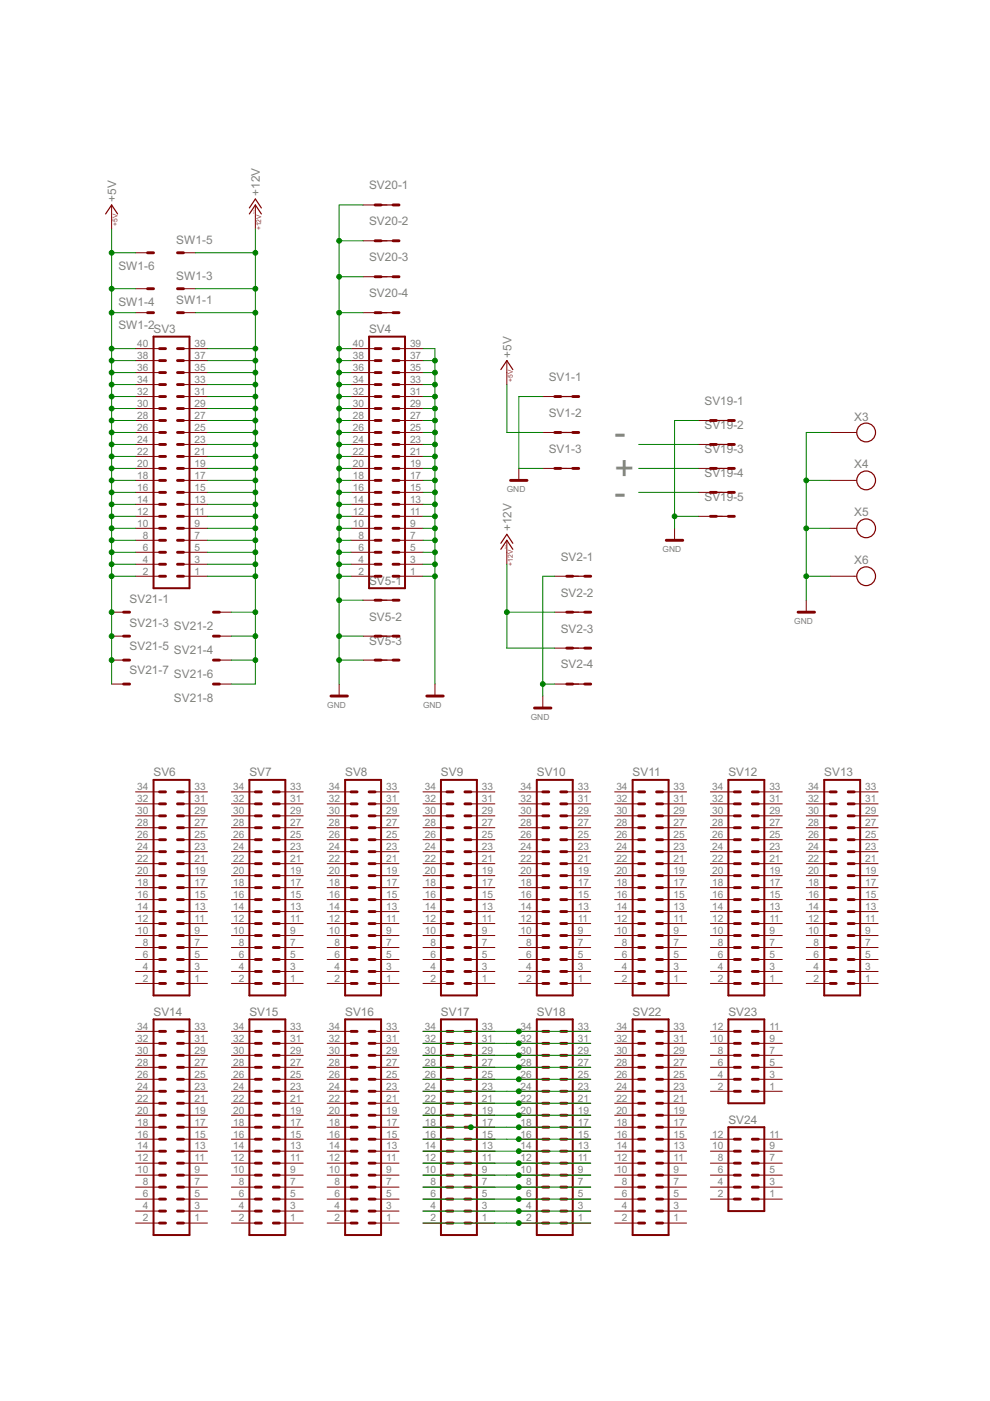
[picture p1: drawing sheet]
<svg xmlns="http://www.w3.org/2000/svg" width="210mm" height="297mm" viewBox="0 0 210 297" stroke-linecap="round" stroke-linejoin="round" font-family="sans-serif">
<defs><g id="words">
<g font-size="8" fill="#808080">
<text x="130.3" y="94.2">-</text>
<text x="130.3" y="101.9">+</text>
<text x="130.3" y="106.9">-</text>
</g>
<g font-size="2.8" fill="#808080">
<text x="55.1" y="41.5" transform="rotate(-90 55.1 41.5)">+12V</text>
<text x="78.3" y="40.1">SV20-1</text>
<text x="24.6" y="42.8" transform="rotate(-90 24.6 42.8)">+5V</text>
<text x="78.3" y="47.8">SV20-2</text>
<text x="37.4" y="51.8">SW1-5</text>
<text x="25.1" y="57.2">SW1-6</text>
<text x="37.4" y="59.4">SW1-3</text>
<text x="78.3" y="55.4">SV20-3</text>
<text x="25.1" y="64.8">SW1-4</text>
<text x="37.4" y="64.5">SW1-1</text>
<text x="78.3" y="63">SV20-4</text>
<text x="25.1" y="69.9">SW1-2</text>
<text x="32.6" y="70.6">SV3</text>
<text x="78.3" y="70.6">SV4</text>
<text x="108.4" y="75.8" transform="rotate(-90 108.4 75.8)">+5V</text>
<text x="116.4" y="80.8">SV1-1</text>
<text x="116.4" y="88.4">SV1-2</text>
<text x="149.4" y="85.9">SV19-1</text>
<text x="181.1" y="89.2">X3</text>
<text x="149.4" y="90.9">SV19-2</text>
<text x="116.4" y="96">SV1-3</text>
<text x="149.4" y="96">SV19-3</text>
<text x="149.4" y="101.1">SV19-4</text>
<text x="181.1" y="99.3">X4</text>
<text x="149.4" y="106.2">SV19-5</text>
<text x="108.4" y="112.6" transform="rotate(-90 108.4 112.6)">+12V</text>
<text x="181.1" y="109.5">X5</text>
<text x="118.9" y="118.9">SV2-1</text>
<text x="181.1" y="119.6">X6</text>
<text x="78.3" y="123.9">SV5-1</text>
<text x="27.5" y="127.8">SV21-1</text>
<text x="78.3" y="131.6">SV5-2</text>
<text x="118.9" y="126.5">SV2-2</text>
<text x="27.5" y="132.8">SV21-3</text>
<text x="27.5" y="137.9">SV21-5</text>
<text x="36.9" y="133.6">SV21-2</text>
<text x="78.3" y="136.6">SV5-3</text>
<text x="118.9" y="134.1">SV2-3</text>
<text x="27.5" y="143">SV21-7</text>
<text x="36.9" y="138.7">SV21-4</text>
<text x="36.9" y="143.8">SV21-6</text>
<text x="118.9" y="141.7">SV2-4</text>
<text x="36.9" y="148.8">SV21-8</text>
<text x="32.6" y="164.6">SV6</text>
<text x="52.9" y="164.6">SV7</text>
<text x="73.2" y="164.6">SV8</text>
<text x="93.5" y="164.6">SV9</text>
<text x="113.8" y="164.6">SV10</text>
<text x="134.1" y="164.6">SV11</text>
<text x="154.4" y="164.6">SV12</text>
<text x="174.8" y="164.6">SV13</text>
<text x="32.6" y="215.4">SV14</text>
<text x="52.9" y="215.4">SV15</text>
<text x="73.2" y="215.4">SV16</text>
<text x="93.5" y="215.4">SV17</text>
<text x="113.8" y="215.4">SV18</text>
<text x="134.1" y="215.4">SV22</text>
<text x="154.4" y="215.4">SV23</text>
<text x="154.4" y="238.2">SV24</text>
</g>
<g font-size="2.4" fill="#808080">
<text x="29.1" y="76.1">38</text>
<text x="29.1" y="73.6">40</text>
<text x="41.2" y="76.1">37</text>
<text x="41.2" y="73.6">39</text>
<text x="74.8" y="76.1">38</text>
<text x="74.8" y="73.6">40</text>
<text x="86.9" y="76.1">37</text>
<text x="86.9" y="73.6">39</text>
<text x="29.1" y="83.7">32</text>
<text x="29.1" y="81.2">34</text>
<text x="29.1" y="78.6">36</text>
<text x="41.2" y="83.7">31</text>
<text x="41.2" y="81.2">33</text>
<text x="41.2" y="78.6">35</text>
<text x="74.8" y="83.7">32</text>
<text x="74.8" y="81.2">34</text>
<text x="74.8" y="78.6">36</text>
<text x="86.9" y="83.7">31</text>
<text x="86.9" y="81.2">33</text>
<text x="86.9" y="78.6">35</text>
<text x="29.1" y="88.8">28</text>
<text x="29.1" y="86.3">30</text>
<text x="41.2" y="88.8">27</text>
<text x="41.2" y="86.3">29</text>
<text x="74.8" y="88.8">28</text>
<text x="74.8" y="86.3">30</text>
<text x="86.9" y="88.8">27</text>
<text x="86.9" y="86.3">29</text>
<text x="29.1" y="93.9">24</text>
<text x="29.1" y="91.3">26</text>
<text x="41.2" y="93.9">23</text>
<text x="41.2" y="91.3">25</text>
<text x="74.8" y="93.9">24</text>
<text x="74.8" y="91.3">26</text>
<text x="86.9" y="93.9">23</text>
<text x="86.9" y="91.3">25</text>
<text x="29.1" y="101.5">18</text>
<text x="29.1" y="99">20</text>
<text x="29.1" y="96.4">22</text>
<text x="41.2" y="101.5">17</text>
<text x="41.2" y="99">19</text>
<text x="41.2" y="96.4">21</text>
<text x="74.8" y="101.5">18</text>
<text x="74.8" y="99">20</text>
<text x="74.8" y="96.4">22</text>
<text x="86.9" y="101.5">17</text>
<text x="86.9" y="99">19</text>
<text x="86.9" y="96.4">21</text>
<text x="29.1" y="106.6">14</text>
<text x="29.1" y="104">16</text>
<text x="41.2" y="106.6">13</text>
<text x="41.2" y="104">15</text>
<text x="74.8" y="106.6">14</text>
<text x="74.8" y="104">16</text>
<text x="86.9" y="106.6">13</text>
<text x="86.9" y="104">15</text>
<text x="29.1" y="111.7">10</text>
<text x="29.1" y="109.1">12</text>
<text x="41.2" y="111.7">9</text>
<text x="41.2" y="109.1">11</text>
<text x="74.8" y="111.7">10</text>
<text x="74.8" y="109.1">12</text>
<text x="86.9" y="111.7">9</text>
<text x="86.9" y="109.1">11</text>
<text x="30.3" y="119.3">4</text>
<text x="30.3" y="116.7">6</text>
<text x="30.3" y="114.2">8</text>
<text x="41.2" y="119.3">3</text>
<text x="41.2" y="116.7">5</text>
<text x="41.2" y="114.2">7</text>
<text x="76" y="119.3">4</text>
<text x="76" y="116.7">6</text>
<text x="76" y="114.2">8</text>
<text x="86.9" y="119.3">3</text>
<text x="86.9" y="116.7">5</text>
<text x="86.9" y="114.2">7</text>
<text x="30.3" y="121.8">2</text>
<text x="41.2" y="121.8">1</text>
<text x="76" y="121.8">2</text>
<text x="86.9" y="121.8">1</text>
<text x="29.1" y="167.5">34</text>
<text x="41.2" y="167.5">33</text>
<text x="49.4" y="167.5">34</text>
<text x="61.6" y="167.5">33</text>
<text x="69.7" y="167.5">34</text>
<text x="81.9" y="167.5">33</text>
<text x="90.1" y="167.5">34</text>
<text x="102.2" y="167.5">33</text>
<text x="110.4" y="167.5">34</text>
<text x="122.5" y="167.5">33</text>
<text x="130.7" y="167.5">34</text>
<text x="142.8" y="167.5">33</text>
<text x="151" y="167.5">34</text>
<text x="163.1" y="167.5">33</text>
<text x="171.3" y="167.5">34</text>
<text x="183.4" y="167.5">33</text>
<text x="29.1" y="172.6">30</text>
<text x="29.1" y="170.1">32</text>
<text x="41.2" y="172.6">29</text>
<text x="41.2" y="170.1">31</text>
<text x="49.4" y="172.6">30</text>
<text x="49.4" y="170.1">32</text>
<text x="61.6" y="172.6">29</text>
<text x="61.6" y="170.1">31</text>
<text x="69.7" y="172.6">30</text>
<text x="69.7" y="170.1">32</text>
<text x="81.9" y="172.6">29</text>
<text x="81.9" y="170.1">31</text>
<text x="90.1" y="172.6">30</text>
<text x="90.1" y="170.1">32</text>
<text x="102.2" y="172.6">29</text>
<text x="102.2" y="170.1">31</text>
<text x="110.4" y="172.6">30</text>
<text x="110.4" y="170.1">32</text>
<text x="122.5" y="172.6">29</text>
<text x="122.5" y="170.1">31</text>
<text x="130.7" y="172.6">30</text>
<text x="130.7" y="170.1">32</text>
<text x="142.8" y="172.6">29</text>
<text x="142.8" y="170.1">31</text>
<text x="151" y="172.6">30</text>
<text x="151" y="170.1">32</text>
<text x="163.1" y="172.6">29</text>
<text x="163.1" y="170.1">31</text>
<text x="171.3" y="172.6">30</text>
<text x="171.3" y="170.1">32</text>
<text x="183.4" y="172.6">29</text>
<text x="183.4" y="170.1">31</text>
<text x="29.1" y="177.7">26</text>
<text x="29.1" y="175.1">28</text>
<text x="41.2" y="177.7">25</text>
<text x="41.2" y="175.1">27</text>
<text x="49.4" y="177.7">26</text>
<text x="49.4" y="175.1">28</text>
<text x="61.6" y="177.7">25</text>
<text x="61.6" y="175.1">27</text>
<text x="69.7" y="177.7">26</text>
<text x="69.7" y="175.1">28</text>
<text x="81.9" y="177.7">25</text>
<text x="81.9" y="175.1">27</text>
<text x="90.1" y="177.7">26</text>
<text x="90.1" y="175.1">28</text>
<text x="102.2" y="177.7">25</text>
<text x="102.2" y="175.1">27</text>
<text x="110.4" y="177.7">26</text>
<text x="110.4" y="175.1">28</text>
<text x="122.5" y="177.7">25</text>
<text x="122.5" y="175.1">27</text>
<text x="130.7" y="177.7">26</text>
<text x="130.7" y="175.1">28</text>
<text x="142.8" y="177.7">25</text>
<text x="142.8" y="175.1">27</text>
<text x="151" y="177.7">26</text>
<text x="151" y="175.1">28</text>
<text x="163.1" y="177.7">25</text>
<text x="163.1" y="175.1">27</text>
<text x="171.3" y="177.7">26</text>
<text x="171.3" y="175.1">28</text>
<text x="183.4" y="177.7">25</text>
<text x="183.4" y="175.1">27</text>
<text x="29.1" y="185.3">20</text>
<text x="29.1" y="182.8">22</text>
<text x="29.1" y="180.2">24</text>
<text x="41.2" y="185.3">19</text>
<text x="41.2" y="182.8">21</text>
<text x="41.2" y="180.2">23</text>
<text x="49.4" y="185.3">20</text>
<text x="49.4" y="182.8">22</text>
<text x="49.4" y="180.2">24</text>
<text x="61.6" y="185.3">19</text>
<text x="61.6" y="182.8">21</text>
<text x="61.6" y="180.2">23</text>
<text x="69.7" y="185.3">20</text>
<text x="69.7" y="182.8">22</text>
<text x="69.7" y="180.2">24</text>
<text x="81.9" y="185.3">19</text>
<text x="81.9" y="182.8">21</text>
<text x="81.9" y="180.2">23</text>
<text x="90.1" y="185.3">20</text>
<text x="90.1" y="182.8">22</text>
<text x="90.1" y="180.2">24</text>
<text x="102.2" y="185.3">19</text>
<text x="102.2" y="182.8">21</text>
<text x="102.2" y="180.2">23</text>
<text x="110.4" y="185.3">20</text>
<text x="110.4" y="182.8">22</text>
<text x="110.4" y="180.2">24</text>
<text x="122.5" y="185.3">19</text>
<text x="122.5" y="182.8">21</text>
<text x="122.5" y="180.2">23</text>
<text x="130.7" y="185.3">20</text>
<text x="130.7" y="182.8">22</text>
<text x="130.7" y="180.2">24</text>
<text x="142.8" y="185.3">19</text>
<text x="142.8" y="182.8">21</text>
<text x="142.8" y="180.2">23</text>
<text x="151" y="185.3">20</text>
<text x="151" y="182.8">22</text>
<text x="151" y="180.2">24</text>
<text x="163.1" y="185.3">19</text>
<text x="163.1" y="182.8">21</text>
<text x="163.1" y="180.2">23</text>
<text x="171.3" y="185.3">20</text>
<text x="171.3" y="182.8">22</text>
<text x="171.3" y="180.2">24</text>
<text x="183.4" y="185.3">19</text>
<text x="183.4" y="182.8">21</text>
<text x="183.4" y="180.2">23</text>
<text x="29.1" y="190.4">16</text>
<text x="29.1" y="187.8">18</text>
<text x="41.2" y="190.4">15</text>
<text x="41.2" y="187.8">17</text>
<text x="49.4" y="190.4">16</text>
<text x="49.4" y="187.8">18</text>
<text x="61.6" y="190.4">15</text>
<text x="61.6" y="187.8">17</text>
<text x="69.7" y="190.4">16</text>
<text x="69.7" y="187.8">18</text>
<text x="81.9" y="190.4">15</text>
<text x="81.9" y="187.8">17</text>
<text x="90.1" y="190.4">16</text>
<text x="90.1" y="187.8">18</text>
<text x="102.2" y="190.4">15</text>
<text x="102.2" y="187.8">17</text>
<text x="110.4" y="190.4">16</text>
<text x="110.4" y="187.8">18</text>
<text x="122.5" y="190.4">15</text>
<text x="122.5" y="187.8">17</text>
<text x="130.7" y="190.4">16</text>
<text x="130.7" y="187.8">18</text>
<text x="142.8" y="190.4">15</text>
<text x="142.8" y="187.8">17</text>
<text x="151" y="190.4">16</text>
<text x="151" y="187.8">18</text>
<text x="163.1" y="190.4">15</text>
<text x="163.1" y="187.8">17</text>
<text x="171.3" y="190.4">16</text>
<text x="171.3" y="187.8">18</text>
<text x="183.4" y="190.4">15</text>
<text x="183.4" y="187.8">17</text>
<text x="29.1" y="195.5">12</text>
<text x="29.1" y="192.9">14</text>
<text x="41.2" y="195.5">11</text>
<text x="41.2" y="192.9">13</text>
<text x="49.4" y="195.5">12</text>
<text x="49.4" y="192.9">14</text>
<text x="61.6" y="195.5">11</text>
<text x="61.6" y="192.9">13</text>
<text x="69.7" y="195.5">12</text>
<text x="69.7" y="192.9">14</text>
<text x="81.9" y="195.5">11</text>
<text x="81.9" y="192.9">13</text>
<text x="90.1" y="195.5">12</text>
<text x="90.1" y="192.9">14</text>
<text x="102.2" y="195.5">11</text>
<text x="102.2" y="192.9">13</text>
<text x="110.4" y="195.5">12</text>
<text x="110.4" y="192.9">14</text>
<text x="122.5" y="195.5">11</text>
<text x="122.5" y="192.9">13</text>
<text x="130.7" y="195.5">12</text>
<text x="130.7" y="192.9">14</text>
<text x="142.8" y="195.5">11</text>
<text x="142.8" y="192.9">13</text>
<text x="151" y="195.5">12</text>
<text x="151" y="192.9">14</text>
<text x="163.1" y="195.5">11</text>
<text x="163.1" y="192.9">13</text>
<text x="171.3" y="195.5">12</text>
<text x="171.3" y="192.9">14</text>
<text x="183.4" y="195.5">11</text>
<text x="183.4" y="192.9">13</text>
<text x="29.1" y="198">10</text>
<text x="30.3" y="203.1">6</text>
<text x="30.3" y="200.5">8</text>
<text x="41.2" y="203.1">5</text>
<text x="41.2" y="200.5">7</text>
<text x="41.2" y="198">9</text>
<text x="49.4" y="198">10</text>
<text x="50.6" y="203.1">6</text>
<text x="50.6" y="200.5">8</text>
<text x="61.6" y="203.1">5</text>
<text x="61.6" y="200.5">7</text>
<text x="61.6" y="198">9</text>
<text x="69.7" y="198">10</text>
<text x="70.9" y="203.1">6</text>
<text x="70.9" y="200.5">8</text>
<text x="81.9" y="203.1">5</text>
<text x="81.9" y="200.5">7</text>
<text x="81.9" y="198">9</text>
<text x="90.1" y="198">10</text>
<text x="91.2" y="203.1">6</text>
<text x="91.2" y="200.5">8</text>
<text x="102.2" y="203.1">5</text>
<text x="102.2" y="200.5">7</text>
<text x="102.2" y="198">9</text>
<text x="110.4" y="198">10</text>
<text x="111.6" y="203.1">6</text>
<text x="111.6" y="200.5">8</text>
<text x="122.5" y="203.1">5</text>
<text x="122.5" y="200.5">7</text>
<text x="122.5" y="198">9</text>
<text x="130.7" y="198">10</text>
<text x="131.9" y="203.1">6</text>
<text x="131.9" y="200.5">8</text>
<text x="142.8" y="203.1">5</text>
<text x="142.8" y="200.5">7</text>
<text x="142.8" y="198">9</text>
<text x="151" y="198">10</text>
<text x="152.2" y="203.1">6</text>
<text x="152.2" y="200.5">8</text>
<text x="163.1" y="203.1">5</text>
<text x="163.1" y="200.5">7</text>
<text x="163.1" y="198">9</text>
<text x="171.3" y="198">10</text>
<text x="172.5" y="203.1">6</text>
<text x="172.5" y="200.5">8</text>
<text x="183.4" y="203.1">5</text>
<text x="183.4" y="200.5">7</text>
<text x="183.4" y="198">9</text>
<text x="30.3" y="208.2">2</text>
<text x="30.3" y="205.6">4</text>
<text x="41.2" y="208.2">1</text>
<text x="41.2" y="205.6">3</text>
<text x="50.6" y="208.2">2</text>
<text x="50.6" y="205.6">4</text>
<text x="61.6" y="208.2">1</text>
<text x="61.6" y="205.6">3</text>
<text x="70.9" y="208.2">2</text>
<text x="70.9" y="205.6">4</text>
<text x="81.9" y="208.2">1</text>
<text x="81.9" y="205.6">3</text>
<text x="91.2" y="208.2">2</text>
<text x="91.2" y="205.6">4</text>
<text x="102.2" y="208.2">1</text>
<text x="102.2" y="205.6">3</text>
<text x="111.6" y="208.2">2</text>
<text x="111.6" y="205.6">4</text>
<text x="122.5" y="208.2">1</text>
<text x="122.5" y="205.6">3</text>
<text x="131.9" y="208.2">2</text>
<text x="131.9" y="205.6">4</text>
<text x="142.8" y="208.2">1</text>
<text x="142.8" y="205.6">3</text>
<text x="152.2" y="208.2">2</text>
<text x="152.2" y="205.6">4</text>
<text x="163.1" y="208.2">1</text>
<text x="163.1" y="205.6">3</text>
<text x="172.5" y="208.2">2</text>
<text x="172.5" y="205.6">4</text>
<text x="183.4" y="208.2">1</text>
<text x="183.4" y="205.6">3</text>
<text x="29.1" y="220.9">32</text>
<text x="29.1" y="218.3">34</text>
<text x="41.2" y="220.9">31</text>
<text x="41.2" y="218.3">33</text>
<text x="49.4" y="220.9">32</text>
<text x="49.4" y="218.3">34</text>
<text x="61.6" y="220.9">31</text>
<text x="61.6" y="218.3">33</text>
<text x="69.7" y="220.9">32</text>
<text x="69.7" y="218.3">34</text>
<text x="81.9" y="220.9">31</text>
<text x="81.9" y="218.3">33</text>
<text x="90.1" y="220.9">32</text>
<text x="90.1" y="218.3">34</text>
<text x="102.2" y="220.9">31</text>
<text x="102.2" y="218.3">33</text>
<text x="110.4" y="220.9">32</text>
<text x="110.4" y="218.3">34</text>
<text x="122.5" y="220.9">31</text>
<text x="122.5" y="218.3">33</text>
<text x="130.7" y="220.9">32</text>
<text x="130.7" y="218.3">34</text>
<text x="142.8" y="220.9">31</text>
<text x="142.8" y="218.3">33</text>
<text x="151" y="220.9">10</text>
<text x="151" y="218.3">12</text>
<text x="163.1" y="220.9">9</text>
<text x="163.1" y="218.3">11</text>
<text x="29.1" y="225.9">28</text>
<text x="29.1" y="223.4">30</text>
<text x="41.2" y="225.9">27</text>
<text x="41.2" y="223.4">29</text>
<text x="49.4" y="225.9">28</text>
<text x="49.4" y="223.4">30</text>
<text x="61.6" y="225.9">27</text>
<text x="61.6" y="223.4">29</text>
<text x="69.7" y="225.9">28</text>
<text x="69.7" y="223.4">30</text>
<text x="81.9" y="225.9">27</text>
<text x="81.9" y="223.4">29</text>
<text x="90.1" y="225.9">28</text>
<text x="90.1" y="223.4">30</text>
<text x="102.2" y="225.9">27</text>
<text x="102.2" y="223.4">29</text>
<text x="110.4" y="225.9">28</text>
<text x="110.4" y="223.4">30</text>
<text x="122.5" y="225.9">27</text>
<text x="122.5" y="223.4">29</text>
<text x="130.7" y="225.9">28</text>
<text x="130.7" y="223.4">30</text>
<text x="142.8" y="225.9">27</text>
<text x="142.8" y="223.4">29</text>
<text x="152.2" y="225.9">6</text>
<text x="152.2" y="223.4">8</text>
<text x="163.1" y="225.9">5</text>
<text x="163.1" y="223.4">7</text>
<text x="29.1" y="233.6">22</text>
<text x="29.1" y="231">24</text>
<text x="29.1" y="228.5">26</text>
<text x="41.2" y="233.6">21</text>
<text x="41.2" y="231">23</text>
<text x="41.2" y="228.5">25</text>
<text x="49.4" y="233.6">22</text>
<text x="49.4" y="231">24</text>
<text x="49.4" y="228.5">26</text>
<text x="61.6" y="233.6">21</text>
<text x="61.6" y="231">23</text>
<text x="61.6" y="228.5">25</text>
<text x="69.7" y="233.6">22</text>
<text x="69.7" y="231">24</text>
<text x="69.7" y="228.5">26</text>
<text x="81.9" y="233.6">21</text>
<text x="81.9" y="231">23</text>
<text x="81.9" y="228.5">25</text>
<text x="90.1" y="233.6">22</text>
<text x="90.1" y="231">24</text>
<text x="90.1" y="228.5">26</text>
<text x="102.2" y="233.6">21</text>
<text x="102.2" y="231">23</text>
<text x="102.2" y="228.5">25</text>
<text x="110.4" y="233.6">22</text>
<text x="110.4" y="231">24</text>
<text x="110.4" y="228.5">26</text>
<text x="122.5" y="233.6">21</text>
<text x="122.5" y="231">23</text>
<text x="122.5" y="228.5">25</text>
<text x="130.7" y="233.6">22</text>
<text x="130.7" y="231">24</text>
<text x="130.7" y="228.5">26</text>
<text x="142.8" y="233.6">21</text>
<text x="142.8" y="231">23</text>
<text x="142.8" y="228.5">25</text>
<text x="152.2" y="231">2</text>
<text x="152.2" y="228.5">4</text>
<text x="163.1" y="231">1</text>
<text x="163.1" y="228.5">3</text>
<text x="29.1" y="238.6">18</text>
<text x="29.1" y="236.1">20</text>
<text x="41.2" y="238.6">17</text>
<text x="41.2" y="236.1">19</text>
<text x="49.4" y="238.6">18</text>
<text x="49.4" y="236.1">20</text>
<text x="61.6" y="238.6">17</text>
<text x="61.6" y="236.1">19</text>
<text x="69.7" y="238.6">18</text>
<text x="69.7" y="236.1">20</text>
<text x="81.9" y="238.6">17</text>
<text x="81.9" y="236.1">19</text>
<text x="90.1" y="238.6">18</text>
<text x="90.1" y="236.1">20</text>
<text x="102.2" y="238.6">17</text>
<text x="102.2" y="236.1">19</text>
<text x="110.4" y="238.6">18</text>
<text x="110.4" y="236.1">20</text>
<text x="122.5" y="238.6">17</text>
<text x="122.5" y="236.1">19</text>
<text x="130.7" y="238.6">18</text>
<text x="130.7" y="236.1">20</text>
<text x="142.8" y="238.6">17</text>
<text x="142.8" y="236.1">19</text>
<text x="29.1" y="243.7">14</text>
<text x="29.1" y="241.2">16</text>
<text x="41.2" y="243.7">13</text>
<text x="41.2" y="241.2">15</text>
<text x="49.4" y="243.7">14</text>
<text x="49.4" y="241.2">16</text>
<text x="61.6" y="243.7">13</text>
<text x="61.6" y="241.2">15</text>
<text x="69.7" y="243.7">14</text>
<text x="69.7" y="241.2">16</text>
<text x="81.9" y="243.7">13</text>
<text x="81.9" y="241.2">15</text>
<text x="90.1" y="243.7">14</text>
<text x="90.1" y="241.2">16</text>
<text x="102.2" y="243.7">13</text>
<text x="102.2" y="241.2">15</text>
<text x="110.4" y="243.7">14</text>
<text x="110.4" y="241.2">16</text>
<text x="122.5" y="243.7">13</text>
<text x="122.5" y="241.2">15</text>
<text x="130.7" y="243.7">14</text>
<text x="130.7" y="241.2">16</text>
<text x="142.8" y="243.7">13</text>
<text x="142.8" y="241.2">15</text>
<text x="151" y="243.7">10</text>
<text x="151" y="241.2">12</text>
<text x="163.1" y="243.7">9</text>
<text x="163.1" y="241.2">11</text>
<text x="29.1" y="248.8">10</text>
<text x="29.1" y="246.3">12</text>
<text x="30.3" y="251.3">8</text>
<text x="41.2" y="251.3">7</text>
<text x="41.2" y="248.8">9</text>
<text x="41.2" y="246.3">11</text>
<text x="49.4" y="248.8">10</text>
<text x="49.4" y="246.3">12</text>
<text x="50.6" y="251.3">8</text>
<text x="61.6" y="251.3">7</text>
<text x="61.6" y="248.8">9</text>
<text x="61.6" y="246.3">11</text>
<text x="69.7" y="248.8">10</text>
<text x="69.7" y="246.3">12</text>
<text x="70.9" y="251.3">8</text>
<text x="81.9" y="251.3">7</text>
<text x="81.9" y="248.8">9</text>
<text x="81.9" y="246.3">11</text>
<text x="90.1" y="248.8">10</text>
<text x="90.1" y="246.3">12</text>
<text x="91.2" y="251.3">8</text>
<text x="102.2" y="251.3">7</text>
<text x="102.2" y="248.8">9</text>
<text x="102.2" y="246.3">11</text>
<text x="110.4" y="248.8">10</text>
<text x="110.4" y="246.3">12</text>
<text x="111.6" y="251.3">8</text>
<text x="122.5" y="251.3">7</text>
<text x="122.5" y="248.8">9</text>
<text x="122.5" y="246.3">11</text>
<text x="130.7" y="248.8">10</text>
<text x="130.7" y="246.3">12</text>
<text x="131.9" y="251.3">8</text>
<text x="142.8" y="251.3">7</text>
<text x="142.8" y="248.8">9</text>
<text x="142.8" y="246.3">11</text>
<text x="152.2" y="251.3">4</text>
<text x="152.2" y="248.8">6</text>
<text x="152.2" y="246.3">8</text>
<text x="163.1" y="251.3">3</text>
<text x="163.1" y="248.8">5</text>
<text x="163.1" y="246.3">7</text>
<text x="30.3" y="256.4">4</text>
<text x="30.3" y="253.9">6</text>
<text x="41.2" y="256.4">3</text>
<text x="41.2" y="253.9">5</text>
<text x="50.6" y="256.4">4</text>
<text x="50.6" y="253.9">6</text>
<text x="61.6" y="256.4">3</text>
<text x="61.6" y="253.9">5</text>
<text x="70.9" y="256.4">4</text>
<text x="70.9" y="253.9">6</text>
<text x="81.9" y="256.4">3</text>
<text x="81.9" y="253.9">5</text>
<text x="91.2" y="256.4">4</text>
<text x="91.2" y="253.9">6</text>
<text x="102.2" y="256.4">3</text>
<text x="102.2" y="253.9">5</text>
<text x="111.6" y="256.4">4</text>
<text x="111.6" y="253.9">6</text>
<text x="122.5" y="256.4">3</text>
<text x="122.5" y="253.9">5</text>
<text x="131.9" y="256.4">4</text>
<text x="131.9" y="253.9">6</text>
<text x="142.8" y="256.4">3</text>
<text x="142.8" y="253.9">5</text>
<text x="152.2" y="253.9">2</text>
<text x="163.1" y="253.9">1</text>
<text x="30.3" y="259">2</text>
<text x="41.2" y="259">1</text>
<text x="50.6" y="259">2</text>
<text x="61.6" y="259">1</text>
<text x="70.9" y="259">2</text>
<text x="81.9" y="259">1</text>
<text x="91.2" y="259">2</text>
<text x="102.2" y="259">1</text>
<text x="111.6" y="259">2</text>
<text x="122.5" y="259">1</text>
<text x="131.9" y="259">2</text>
<text x="142.8" y="259">1</text>
</g>
<g font-size="2" fill="#808080">
<text x="107.5" y="104.4">GND</text>
<text x="140.5" y="117.1">GND</text>
<text x="168.4" y="132.3">GND</text>
<text x="69.4" y="150.1">GND</text>
<text x="89.7" y="150.1">GND</text>
<text x="112.5" y="152.6">GND</text>
</g>
<g font-size="1.6" fill="#800080">
<text x="24.9" y="47.9" transform="rotate(-90 24.9 47.9)">+5V</text>
<text x="55.4" y="48.8" transform="rotate(-90 55.4 48.8)">+12V</text>
<text x="108.7" y="80.9" transform="rotate(-90 108.7 80.9)">+5V</text>
<text x="108.7" y="120" transform="rotate(-90 108.7 120)">+12V</text>
</g>
<g font-size=".4" fill="#f00">
<text x="54" y="45.4" transform="rotate(-90 54 45.4)">PaJa</text>
<text x="107.3" y="116.5" transform="rotate(-90 107.3 116.5)">PaJa</text>
</g>
</g></defs>
<g fill="none" stroke="#800000" stroke-width=".61">
<path d="M31.3 53.6h1.3M37.6 53.6h1.3M79.5 43.5h1.3M79.5 51.1h1.3M79.5 58.7h1.3M83.3 43.5h1.3M83.3 51.1h1.3M83.3 58.7h1.3M31.3 66.3h1.3M31.3 61.2h1.3M33.8 79h1.3M33.8 76.5h1.3"/>
<path d="M33.8 73.9h1.3M37.6 79h1.3M37.6 76.5h1.3M37.6 73.9h1.3M37.6 66.3h1.3M37.6 61.2h1.3M79.5 79h1.3M79.5 76.5h1.3M79.5 73.9h1.3M79.5 66.3h1.3M83.3 79h1.3M83.3 76.5h1.3"/>
<path d="M83.3 73.9h1.3M83.3 66.3h1.3M33.8 84.1h1.3M33.8 91.7h1.3M33.8 99.3h1.3M33.8 94.2h1.3M33.8 96.8h1.3M33.8 86.6h1.3M33.8 89.2h1.3M33.8 81.5h1.3M37.6 84.1h1.3M37.6 91.7h1.3"/>
<path d="M37.6 99.3h1.3M37.6 94.2h1.3M37.6 96.8h1.3M37.6 86.6h1.3M37.6 89.2h1.3M37.6 81.5h1.3M79.5 84.1h1.3M79.5 91.7h1.3M79.5 99.3h1.3M79.5 94.2h1.3M79.5 96.8h1.3M79.5 86.6h1.3"/>
<path d="M79.5 89.2h1.3M79.5 81.5h1.3M83.3 84.1h1.3M83.3 91.7h1.3M83.3 99.3h1.3M83.3 94.2h1.3M83.3 96.8h1.3M83.3 86.6h1.3M83.3 89.2h1.3M83.3 81.5h1.3M117.6 84.1h1.3M117.6 91.7h1.3"/>
<path d="M117.6 99.3h1.3M121.4 84.1h1.3M121.4 91.7h1.3M121.4 99.3h1.3M150.6 99.3h1.3M150.6 94.2h1.3M150.6 89.2h1.3M154.4 99.3h1.3M154.4 94.2h1.3M154.4 89.2h1.3M33.8 101.9h1.3M33.8 117.1h1.3"/>
<path d="M33.8 119.6h1.3M33.8 112h1.3M33.8 114.6h1.3M33.8 104.4h1.3M33.8 106.9h1.3M33.8 109.5h1.3M37.6 101.9h1.3M37.6 117.1h1.3M37.6 119.6h1.3M37.6 112h1.3M37.6 114.6h1.3M37.6 104.4h1.3"/>
<path d="M37.6 106.9h1.3M37.6 109.5h1.3M79.5 101.9h1.3M79.5 117.1h1.3M79.5 119.6h1.3M79.5 112h1.3M79.5 114.6h1.3M79.5 104.4h1.3M79.5 106.9h1.3M79.5 109.5h1.3M83.3 101.9h1.3M83.3 117.1h1.3"/>
<path d="M83.3 119.6h1.3M83.3 112h1.3M83.3 114.6h1.3M83.3 104.4h1.3M83.3 106.9h1.3M83.3 109.5h1.3M108.2 101.9h3.5M141.3 114.6h3.5M150.6 104.4h1.3M150.6 109.5h1.3M154.4 104.4h1.3M154.4 109.5h1.3"/>
<path d="M26.2 129.8h1.3M26.2 134.9h1.3M26.2 140h1.3M33.8 122.2h1.3M37.6 122.2h1.3M45.3 129.8h1.2M45.3 134.9h1.2M45.3 140h1.2M79.5 122.2h1.3M79.5 127.3h1.3M79.5 134.9h1.3M79.5 140h1.3"/>
<path d="M83.3 122.2h1.3M83.3 127.3h1.3M83.3 134.9h1.3M83.3 140h1.3M120.2 122.2h1.2M120.2 129.8h1.2M120.2 137.4h1.2M124 122.2h1.2M124 129.8h1.2M124 137.4h1.2M169.2 129.8h3.5M26.2 145h1.3"/>
<path d="M45.3 145h1.2M70.2 147.6h3.5M90.5 147.6h3.5M113.3 150.1h3.5M120.2 145h1.2M124 145h1.2M33.8 178h1.3M33.8 173h1.3M33.8 175.5h1.3M33.8 167.9h1.3M33.8 170.4h1.3M37.6 178h1.3"/>
<path d="M37.6 173h1.3M37.6 175.5h1.3M37.6 167.9h1.3M37.6 170.4h1.3M54.1 178h1.3M54.1 173h1.3M54.1 175.5h1.3M54.1 167.9h1.3M54.1 170.4h1.3M58 178h1.2M58 173h1.2M58 175.5h1.2"/>
<path d="M58 167.9h1.2M58 170.4h1.2M74.4 178h1.3M74.4 173h1.3M74.4 175.5h1.3M74.4 167.9h1.3M74.4 170.4h1.3M78.3 178h1.2M78.3 173h1.2M78.3 175.5h1.2M78.3 167.9h1.2M78.3 170.4h1.2"/>
<path d="M94.8 178h1.2M94.8 173h1.2M94.8 175.5h1.2M94.8 167.9h1.2M94.8 170.4h1.2M98.6 178h1.2M98.6 173h1.2M98.6 175.5h1.2M98.6 167.9h1.2M98.6 170.4h1.2M115.1 178h1.3M115.1 173h1.3"/>
<path d="M115.1 175.5h1.3M115.1 167.9h1.3M115.1 170.4h1.3M118.9 178h1.3M118.9 173h1.3M118.9 175.5h1.3M118.9 167.9h1.3M118.9 170.4h1.3M135.4 178h1.3M135.4 173h1.3M135.4 175.5h1.3M135.4 167.9h1.3"/>
<path d="M135.4 170.4h1.3M139.2 178h1.3M139.2 173h1.3M139.2 175.5h1.3M139.2 167.9h1.3M139.2 170.4h1.3M155.7 178h1.3M155.7 173h1.3M155.7 175.5h1.3M155.7 167.9h1.3M155.7 170.4h1.3M159.5 178h1.3"/>
<path d="M159.5 173h1.3M159.5 175.5h1.3M159.5 167.9h1.3M159.5 170.4h1.3M176 178h1.3M176 173h1.3M176 175.5h1.3M176 167.9h1.3M176 170.4h1.3M179.8 178h1.3M179.8 173h1.3M179.8 175.5h1.3"/>
<path d="M179.8 167.9h1.3M179.8 170.4h1.3M33.8 198.4h1.3M33.8 190.7h1.3M33.8 193.3h1.3M33.8 195.8h1.3M33.8 185.7h1.3M33.8 188.2h1.3M33.8 180.6h1.3M33.8 183.1h1.3M37.6 198.4h1.3M37.6 190.7h1.3"/>
<path d="M37.6 193.3h1.3M37.6 195.8h1.3M37.6 185.7h1.3M37.6 188.2h1.3M37.6 180.6h1.3M37.6 183.1h1.3M54.1 198.4h1.3M54.1 190.7h1.3M54.1 193.3h1.3M54.1 195.8h1.3M54.1 185.7h1.3M54.1 188.2h1.3"/>
<path d="M54.1 180.6h1.3M54.1 183.1h1.3M58 198.4h1.2M58 190.7h1.2M58 193.3h1.2M58 195.8h1.2M58 185.7h1.2M58 188.2h1.2M58 180.6h1.2M58 183.1h1.2M74.4 198.4h1.3M74.4 190.7h1.3"/>
<path d="M74.4 193.3h1.3M74.4 195.8h1.3M74.4 185.7h1.3M74.4 188.2h1.3M74.4 180.6h1.3M74.4 183.1h1.3M78.3 198.4h1.2M78.3 190.7h1.2M78.3 193.3h1.2M78.3 195.8h1.2M78.3 185.7h1.2M78.3 188.2h1.2"/>
<path d="M78.3 180.6h1.2M78.3 183.1h1.2M94.8 198.4h1.2M94.8 190.7h1.2M94.8 193.3h1.2M94.8 195.8h1.2M94.8 185.7h1.2M94.8 188.2h1.2M94.8 180.6h1.2M94.8 183.1h1.2M98.6 198.4h1.2M98.6 190.7h1.2"/>
<path d="M98.6 193.3h1.2M98.6 195.8h1.2M98.6 185.7h1.2M98.6 188.2h1.2M98.6 180.6h1.2M98.6 183.1h1.2M115.1 198.4h1.3M115.1 190.7h1.3M115.1 193.3h1.3M115.1 195.8h1.3M115.1 185.7h1.3M115.1 188.2h1.3"/>
<path d="M115.1 180.6h1.3M115.1 183.1h1.3M118.9 198.4h1.3M118.9 190.7h1.3M118.9 193.3h1.3M118.9 195.8h1.3M118.9 185.7h1.3M118.9 188.2h1.3M118.9 180.6h1.3M118.9 183.1h1.3M135.4 198.4h1.3M135.4 190.7h1.3"/>
<path d="M135.4 193.3h1.3M135.4 195.8h1.3M135.4 185.7h1.3M135.4 188.2h1.3M135.4 180.6h1.3M135.4 183.1h1.3M139.2 198.4h1.3M139.2 190.7h1.3M139.2 193.3h1.3M139.2 195.8h1.3M139.2 185.7h1.3M139.2 188.2h1.3"/>
<path d="M139.2 180.6h1.3M139.2 183.1h1.3M155.7 198.4h1.3M155.7 190.7h1.3M155.7 193.3h1.3M155.7 195.8h1.3M155.7 185.7h1.3M155.7 188.2h1.3M155.7 180.6h1.3M155.7 183.1h1.3M159.5 198.4h1.3M159.5 190.7h1.3"/>
<path d="M159.5 193.3h1.3M159.5 195.8h1.3M159.5 185.7h1.3M159.5 188.2h1.3M159.5 180.6h1.3M159.5 183.1h1.3M176 198.4h1.3M176 190.7h1.3M176 193.3h1.3M176 195.8h1.3M176 185.7h1.3M176 188.2h1.3"/>
<path d="M176 180.6h1.3M176 183.1h1.3M179.8 198.4h1.3M179.8 190.7h1.3M179.8 193.3h1.3M179.8 195.8h1.3M179.8 185.7h1.3M179.8 188.2h1.3M179.8 180.6h1.3M179.8 183.1h1.3M33.8 203.4h1.3M33.8 206h1.3"/>
<path d="M33.8 208.5h1.3M33.8 200.9h1.3M33.8 218.7h1.3M37.6 203.4h1.3M37.6 206h1.3M37.6 208.5h1.3M37.6 200.9h1.3M37.6 218.7h1.3M54.1 203.4h1.3M54.1 206h1.3M54.1 208.5h1.3M54.1 200.9h1.3"/>
<path d="M54.1 218.7h1.3M58 203.4h1.2M58 206h1.2M58 208.5h1.2M58 200.9h1.2M58 218.7h1.2M74.4 203.4h1.3M74.4 206h1.3M74.4 208.5h1.3M74.4 200.9h1.3M74.4 218.7h1.3M78.3 203.4h1.2"/>
<path d="M78.3 206h1.2M78.3 208.5h1.2M78.3 200.9h1.2M78.3 218.7h1.2M94.8 203.4h1.2M94.8 206h1.2M94.8 208.5h1.2M94.8 200.9h1.2M94.8 218.7h1.2M98.6 203.4h1.2M98.6 206h1.2M98.6 208.5h1.2"/>
<path d="M98.6 200.9h1.2M98.6 218.7h1.2M115.1 203.4h1.3M115.1 206h1.3M115.1 208.5h1.3M115.1 200.9h1.3M115.1 218.7h1.3M118.9 203.4h1.3M118.9 206h1.3M118.9 208.5h1.3M118.9 200.9h1.3M118.9 218.7h1.3"/>
<path d="M135.4 203.4h1.3M135.4 206h1.3M135.4 208.5h1.3M135.4 200.9h1.3M135.4 218.7h1.3M139.2 203.4h1.3M139.2 206h1.3M139.2 208.5h1.3M139.2 200.9h1.3M139.2 218.7h1.3M155.7 203.4h1.3M155.7 206h1.3"/>
<path d="M155.7 208.5h1.3M155.7 200.9h1.3M155.7 218.7h1.3M159.5 203.4h1.3M159.5 206h1.3M159.5 208.5h1.3M159.5 200.9h1.3M159.5 218.7h1.3M176 203.4h1.3M176 206h1.3M176 208.5h1.3M176 200.9h1.3"/>
<path d="M179.8 203.4h1.3M179.8 206h1.3M179.8 208.5h1.3M179.8 200.9h1.3M33.8 236.5h1.3M33.8 239h1.3M33.8 228.8h1.3M33.8 231.4h1.3M33.8 233.9h1.3M33.8 223.8h1.3M33.8 226.3h1.3M33.8 221.2h1.3"/>
<path d="M37.6 236.5h1.3M37.6 239h1.3M37.6 228.8h1.3M37.6 231.4h1.3M37.6 233.9h1.3M37.6 223.8h1.3M37.6 226.3h1.3M37.6 221.2h1.3M54.1 236.5h1.3M54.1 239h1.3M54.1 228.8h1.3M54.1 231.4h1.3"/>
<path d="M54.1 233.9h1.3M54.1 223.8h1.3M54.1 226.3h1.3M54.1 221.2h1.3M58 236.5h1.2M58 239h1.2M58 228.8h1.2M58 231.4h1.2M58 233.9h1.2M58 223.8h1.2M58 226.3h1.2M58 221.2h1.2"/>
<path d="M74.4 236.5h1.3M74.4 239h1.3M74.4 228.8h1.3M74.4 231.4h1.3M74.4 233.9h1.3M74.4 223.8h1.3M74.4 226.3h1.3M74.4 221.2h1.3M78.3 236.5h1.2M78.3 239h1.2M78.3 228.8h1.2M78.3 231.4h1.2"/>
<path d="M78.3 233.9h1.2M78.3 223.8h1.2M78.3 226.3h1.2M78.3 221.2h1.2M94.8 236.5h1.2M94.8 239h1.2M94.8 228.8h1.2M94.8 231.4h1.2M94.8 233.9h1.2M94.8 223.8h1.2M94.8 226.3h1.2M94.8 221.2h1.2"/>
<path d="M98.6 236.5h1.2M98.6 239h1.2M98.6 228.8h1.2M98.6 231.4h1.2M98.6 233.9h1.2M98.6 223.8h1.2M98.6 226.3h1.2M98.6 221.2h1.2M115.1 236.5h1.3M115.1 239h1.3M115.1 228.8h1.3M115.1 231.4h1.3"/>
<path d="M115.1 233.9h1.3M115.1 223.8h1.3M115.1 226.3h1.3M115.1 221.2h1.3M118.9 236.5h1.3M118.9 239h1.3M118.9 228.8h1.3M118.9 231.4h1.3M118.9 233.9h1.3M118.9 223.8h1.3M118.9 226.3h1.3M118.9 221.2h1.3"/>
<path d="M135.4 236.5h1.3M135.4 239h1.3M135.4 228.8h1.3M135.4 231.4h1.3M135.4 233.9h1.3M135.4 223.8h1.3M135.4 226.3h1.3M135.4 221.2h1.3M139.2 236.5h1.3M139.2 239h1.3M139.2 228.8h1.3M139.2 231.4h1.3"/>
<path d="M139.2 233.9h1.3M139.2 223.8h1.3M139.2 226.3h1.3M139.2 221.2h1.3M155.7 228.8h1.3M155.7 231.4h1.3M155.7 223.8h1.3M155.7 226.3h1.3M155.7 221.2h1.3M159.5 228.8h1.3M159.5 231.4h1.3M159.5 223.8h1.3"/>
<path d="M159.5 226.3h1.3M159.5 221.2h1.3M33.8 254.2h1.3M33.8 256.8h1.3M33.8 259.3h1.3M33.8 249.2h1.3M33.8 251.7h1.3M33.8 241.5h1.3M33.8 244.1h1.3M33.8 246.6h1.3M37.6 254.2h1.3M37.6 256.8h1.3"/>
<path d="M37.6 259.3h1.3M37.6 249.2h1.3M37.6 251.7h1.3M37.6 241.5h1.3M37.6 244.1h1.3M37.6 246.6h1.3M54.1 254.2h1.3M54.1 256.8h1.3M54.1 259.3h1.3M54.1 249.2h1.3M54.1 251.7h1.3M54.1 241.5h1.3"/>
<path d="M54.1 244.1h1.3M54.1 246.6h1.3M58 254.2h1.2M58 256.8h1.2M58 259.3h1.2M58 249.2h1.2M58 251.7h1.2M58 241.5h1.2M58 244.1h1.2M58 246.6h1.2M74.4 254.2h1.3M74.4 256.8h1.3"/>
<path d="M74.4 259.3h1.3M74.4 249.2h1.3M74.4 251.7h1.3M74.4 241.5h1.3M74.4 244.1h1.3M74.4 246.6h1.3M78.3 254.2h1.2M78.3 256.8h1.2M78.3 259.3h1.2M78.3 249.2h1.2M78.3 251.7h1.2M78.3 241.5h1.2"/>
<path d="M78.3 244.1h1.2M78.3 246.6h1.2M94.8 254.2h1.2M94.8 256.8h1.2M94.8 259.3h1.2M94.8 249.2h1.2M94.8 251.7h1.2M94.8 241.5h1.2M94.8 244.1h1.2M94.8 246.6h1.2M98.6 254.2h1.2M98.6 256.8h1.2"/>
<path d="M98.6 259.3h1.2M98.6 249.2h1.2M98.6 251.7h1.2M98.6 241.5h1.2M98.6 244.1h1.2M98.6 246.6h1.2M115.1 254.2h1.3M115.1 256.8h1.3M115.1 259.3h1.3M115.1 249.2h1.3M115.1 251.7h1.3M115.1 241.5h1.3"/>
<path d="M115.1 244.1h1.3M115.1 246.6h1.3M118.9 254.2h1.3M118.9 256.8h1.3M118.9 259.3h1.3M118.9 249.2h1.3M118.9 251.7h1.3M118.9 241.5h1.3M118.9 244.1h1.3M118.9 246.6h1.3M135.4 254.2h1.3M135.4 256.8h1.3"/>
<path d="M135.4 259.3h1.3M135.4 249.2h1.3M135.4 251.7h1.3M135.4 241.5h1.3M135.4 244.1h1.3M135.4 246.6h1.3M139.2 254.2h1.3M139.2 256.8h1.3M139.2 259.3h1.3M139.2 249.2h1.3M139.2 251.7h1.3M139.2 241.5h1.3"/>
<path d="M139.2 244.1h1.3M139.2 246.6h1.3M155.7 254.2h1.3M155.7 249.2h1.3M155.7 251.7h1.3M155.7 241.5h1.3M155.7 244.1h1.3M155.7 246.6h1.3M159.5 254.2h1.3M159.5 249.2h1.3M159.5 251.7h1.3M159.5 241.5h1.3"/>
<path d="M159.5 244.1h1.3M159.5 246.6h1.3"/>
</g>
<g fill="none" stroke="#800000" stroke-width=".25">
<path d="M22.4 45.4l1.3-1.9 1.2 1.9M52.9 45.4l1.2-1.9 1.3 1.9M52.9 44.1l1.2-1.9 1.3 1.9M79.5 43.5h5.1M79.5 51.1h5.1M79.5 58.7h5.1M79.5 66.3h5.1M106.2 78.4l1.3-1.9 1.2 1.9M117.6 84.1h5.1M117.6 91.7h5.1M117.6 99.3h5.1M150.6 99.3h5.1"/>
<path d="M150.6 89.2h5.1M150.6 94.2h5.1M106.2 116.5l1.3-1.9 1.2 1.9M106.2 115.2l1.3-1.9 1.2 1.9M150.6 104.4h5.1M150.6 109.5h5.1M79.5 127.3h5.1M79.5 134.9h5.1M79.5 140h5.1M120.2 122.2h5M120.2 129.8h5M120.2 137.4h5"/>
<path d="M120.2 145h5"/>
<circle cx="183.6" cy="91.7" r="1.99"/>
<circle cx="183.6" cy="101.9" r="1.99"/>
<circle cx="183.6" cy="112" r="1.99"/>
<circle cx="183.6" cy="122.2" r="1.99"/>
</g>
<g fill="none" stroke="#800000" stroke-width=".21">
<path d="M23.7 43.5v5M28.7 53.6h2.6M38.9 53.6h2.5M54.1 43.5v5M77 43.5h5.1M77 51.1h5.1M77 58.7h5.1M28.7 79h5.1M28.7 76.5h5.1M28.7 73.9h5.1M28.7 66.3h2.6M28.7 61.2h2.6"/>
<path d="M38.9 79h5.1M38.9 76.5h5.1M38.9 73.9h5.1M38.9 66.3h2.5M38.9 61.2h2.5M74.4 79h5.1M74.4 76.5h5.1M74.4 73.9h5.1M77 66.3h5.1M84.6 79h5.1M84.6 76.5h5.1M84.6 73.9h5.1"/>
<path d="M107.5 76.5v5M28.7 84.1h5.1M28.7 91.7h5.1M28.7 99.3h5.1M28.7 96.8h5.1M28.7 94.2h5.1M28.7 89.2h5.1M28.7 86.6h5.1M28.7 81.5h5.1M38.9 84.1h5.1M38.9 91.7h5.1M38.9 99.3h5.1"/>
<path d="M38.9 96.8h5.1M38.9 94.2h5.1M38.9 89.2h5.1M38.9 86.6h5.1M38.9 81.5h5.1M74.4 84.1h5.1M74.4 91.7h5.1M74.4 99.3h5.1M74.4 96.8h5.1M74.4 94.2h5.1M74.4 89.2h5.1M74.4 86.6h5.1"/>
<path d="M74.4 81.5h5.1M84.6 84.1h5.1M84.6 91.7h5.1M84.6 99.3h5.1M84.6 96.8h5.1M84.6 94.2h5.1M84.6 89.2h5.1M84.6 86.6h5.1M84.6 81.5h5.1M110 99.3v2.6M115.1 84.1h5.1M115.1 91.7h5.1"/>
<path d="M115.1 99.3h5.1M148.1 99.3h5.1M148.1 94.2h5.1M148.1 89.2h5.1M176 91.7h5.6M28.7 101.9h5.1M28.7 112h5.1M28.7 119.6h5.1M28.7 117.1h5.1M28.7 114.6h5.1M28.7 109.5h5.1M28.7 106.9h5.1"/>
<path d="M28.7 104.4h5.1M38.9 101.9h5.1M38.9 112h5.1M38.9 119.6h5.1M38.9 117.1h5.1M38.9 114.6h5.1M38.9 109.5h5.1M38.9 106.9h5.1M38.9 104.4h5.1M74.4 101.9h5.1M74.4 112h5.1M74.4 119.6h5.1"/>
<path d="M74.4 117.1h5.1M74.4 114.6h5.1M74.4 109.5h5.1M74.4 106.9h5.1M74.4 104.4h5.1M84.6 101.9h5.1M84.6 112h5.1M84.6 119.6h5.1M84.6 117.1h5.1M84.6 114.6h5.1M84.6 109.5h5.1M84.6 106.9h5.1"/>
<path d="M84.6 104.4h5.1M107.5 114.6v5M143 112v2.6M148.1 109.5h5.1M148.1 104.4h5.1M176 101.9h5.6M176 112h5.6M23.7 129.8h2.5M23.7 134.9h2.5M23.7 140h2.5M28.7 122.2h5.1M38.9 122.2h5.1"/>
<path d="M46.5 129.8h2.6M46.5 134.9h2.6M46.5 140h2.6M74.4 122.2h5.1M77 127.3h5.1M77 134.9h5.1M77 140h5.1M84.6 122.2h5.1M117.6 122.2h5.1M117.6 129.8h5.1M117.6 137.4h5.1M170.9 127.3v2.5"/>
<path d="M176 122.2h5.6M23.7 145h2.5M46.5 145h2.6M71.9 145v2.6M92.2 145v2.6M115.1 147.6v2.5M117.6 145h5.1M28.7 178h5.1M28.7 175.5h5.1M28.7 173h5.1M28.7 170.4h5.1M28.7 167.9h5.1"/>
<path d="M38.9 178h5.1M38.9 175.5h5.1M38.9 173h5.1M38.9 170.4h5.1M38.9 167.9h5.1M49.1 178h5M49.1 175.5h5M49.1 173h5M49.1 170.4h5M49.1 167.9h5M59.2 178h5.1M59.2 175.5h5.1"/>
<path d="M59.2 173h5.1M59.2 170.4h5.1M59.2 167.9h5.1M69.4 178h5M69.4 175.5h5M69.4 173h5M69.4 170.4h5M69.4 167.9h5M79.5 178h5.1M79.5 175.5h5.1M79.5 173h5.1M79.5 170.4h5.1"/>
<path d="M79.5 167.9h5.1M89.7 178h5.1M89.7 175.5h5.1M89.7 173h5.1M89.7 170.4h5.1M89.7 167.9h5.1M99.8 178h5.1M99.8 175.5h5.1M99.8 173h5.1M99.8 170.4h5.1M99.8 167.9h5.1M110 178h5.1"/>
<path d="M110 175.5h5.1M110 173h5.1M110 170.4h5.1M110 167.9h5.1M120.2 178h5M120.2 175.5h5M120.2 173h5M120.2 170.4h5M120.2 167.9h5M130.3 178h5.1M130.3 175.5h5.1M130.3 173h5.1"/>
<path d="M130.3 170.4h5.1M130.3 167.9h5.1M140.5 178h5.1M140.5 175.5h5.1M140.5 173h5.1M140.5 170.4h5.1M140.5 167.9h5.1M150.6 178h5.1M150.6 175.5h5.1M150.6 173h5.1M150.6 170.4h5.1M150.6 167.9h5.1"/>
<path d="M160.8 178h5.1M160.8 175.5h5.1M160.8 173h5.1M160.8 170.4h5.1M160.8 167.9h5.1M170.9 178h5.1M170.9 175.5h5.1M170.9 173h5.1M170.9 170.4h5.1M170.9 167.9h5.1M181.1 178h5.1M181.1 175.5h5.1"/>
<path d="M181.1 173h5.1M181.1 170.4h5.1M181.1 167.9h5.1M28.7 198.4h5.1M28.7 195.8h5.1M28.7 193.3h5.1M28.7 190.7h5.1M28.7 188.2h5.1M28.7 185.7h5.1M28.7 183.1h5.1M28.7 180.6h5.1M38.9 198.4h5.1"/>
<path d="M38.9 195.8h5.1M38.9 193.3h5.1M38.9 190.7h5.1M38.9 188.2h5.1M38.9 185.7h5.1M38.9 183.1h5.1M38.9 180.6h5.1M49.1 198.4h5M49.1 195.8h5M49.1 193.3h5M49.1 190.7h5M49.1 188.2h5"/>
<path d="M49.1 185.7h5M49.1 183.1h5M49.1 180.6h5M59.2 198.4h5.1M59.2 195.8h5.1M59.2 193.3h5.1M59.2 190.7h5.1M59.2 188.2h5.1M59.2 185.7h5.1M59.2 183.1h5.1M59.2 180.6h5.1M69.4 198.4h5"/>
<path d="M69.4 195.8h5M69.4 193.3h5M69.4 190.7h5M69.4 188.2h5M69.4 185.7h5M69.4 183.1h5M69.4 180.6h5M79.5 198.4h5.1M79.5 195.8h5.1M79.5 193.3h5.1M79.5 190.7h5.1M79.5 188.2h5.1"/>
<path d="M79.5 185.7h5.1M79.5 183.1h5.1M79.5 180.6h5.1M89.7 198.4h5.1M89.7 195.8h5.1M89.7 193.3h5.1M89.7 190.7h5.1M89.7 188.2h5.1M89.7 185.7h5.1M89.7 183.1h5.1M89.7 180.6h5.1M99.8 198.4h5.1"/>
<path d="M99.8 195.8h5.1M99.8 193.3h5.1M99.8 190.7h5.1M99.8 188.2h5.1M99.8 185.7h5.1M99.8 183.1h5.1M99.8 180.6h5.1M110 198.4h5.1M110 195.8h5.1M110 193.3h5.1M110 190.7h5.1M110 188.2h5.1"/>
<path d="M110 185.7h5.1M110 183.1h5.1M110 180.6h5.1M120.2 198.4h5M120.2 195.8h5M120.2 193.3h5M120.2 190.7h5M120.2 188.2h5M120.2 185.7h5M120.2 183.1h5M120.2 180.6h5M130.3 198.4h5.1"/>
<path d="M130.3 195.8h5.1M130.3 193.3h5.1M130.3 190.7h5.1M130.3 188.2h5.1M130.3 185.7h5.1M130.3 183.1h5.1M130.3 180.6h5.1M140.5 198.4h5.1M140.5 195.8h5.1M140.5 193.3h5.1M140.5 190.7h5.1M140.5 188.2h5.1"/>
<path d="M140.5 185.7h5.1M140.5 183.1h5.1M140.5 180.6h5.1M150.6 198.4h5.1M150.6 195.8h5.1M150.6 193.3h5.1M150.6 190.7h5.1M150.6 188.2h5.1M150.6 185.7h5.1M150.6 183.1h5.1M150.6 180.6h5.1M160.8 198.4h5.1"/>
<path d="M160.8 195.8h5.1M160.8 193.3h5.1M160.8 190.7h5.1M160.8 188.2h5.1M160.8 185.7h5.1M160.8 183.1h5.1M160.8 180.6h5.1M170.9 198.4h5.1M170.9 195.8h5.1M170.9 193.3h5.1M170.9 190.7h5.1M170.9 188.2h5.1"/>
<path d="M170.9 185.7h5.1M170.9 183.1h5.1M170.9 180.6h5.1M181.1 198.4h5.1M181.1 195.8h5.1M181.1 193.3h5.1M181.1 190.7h5.1M181.1 188.2h5.1M181.1 185.7h5.1M181.1 183.1h5.1M181.1 180.6h5.1M28.7 208.5h5.1"/>
<path d="M28.7 206h5.1M28.7 203.4h5.1M28.7 200.9h5.1M28.7 218.7h5.1M38.9 208.5h5.1M38.9 206h5.1M38.9 203.4h5.1M38.9 200.9h5.1M38.9 218.7h5.1M49.1 208.5h5M49.1 206h5M49.1 203.4h5"/>
<path d="M49.1 200.9h5M49.1 218.7h5M59.2 208.5h5.1M59.2 206h5.1M59.2 203.4h5.1M59.2 200.9h5.1M59.2 218.7h5.1M69.4 208.5h5M69.4 206h5M69.4 203.4h5M69.4 200.9h5M69.4 218.7h5"/>
<path d="M79.5 208.5h5.1M79.5 206h5.1M79.5 203.4h5.1M79.5 200.9h5.1M79.5 218.7h5.1M89.7 208.5h5.1M89.7 206h5.1M89.7 203.4h5.1M89.7 200.9h5.1M89.7 218.7h5.1M99.8 208.5h5.1M99.8 206h5.1"/>
<path d="M99.8 203.4h5.1M99.8 200.9h5.1M99.8 218.7h5.1M110 208.5h5.1M110 206h5.1M110 203.4h5.1M110 200.9h5.1M110 218.7h5.1M120.2 208.5h5M120.2 206h5M120.2 203.4h5M120.2 200.9h5"/>
<path d="M120.2 218.7h5M130.3 208.5h5.1M130.3 206h5.1M130.3 203.4h5.1M130.3 200.9h5.1M130.3 218.7h5.1M140.5 208.5h5.1M140.5 206h5.1M140.5 203.4h5.1M140.5 200.9h5.1M140.5 218.7h5.1M150.6 208.5h5.1"/>
<path d="M150.6 206h5.1M150.6 203.4h5.1M150.6 200.9h5.1M150.6 218.7h5.1M160.8 208.5h5.1M160.8 206h5.1M160.8 203.4h5.1M160.8 200.9h5.1M160.8 218.7h5.1M170.9 208.5h5.1M170.9 206h5.1M170.9 203.4h5.1"/>
<path d="M170.9 200.9h5.1M181.1 208.5h5.1M181.1 206h5.1M181.1 203.4h5.1M181.1 200.9h5.1M28.7 239h5.1M28.7 236.5h5.1M28.7 233.9h5.1M28.7 231.4h5.1M28.7 228.8h5.1M28.7 226.3h5.1M28.7 223.8h5.1"/>
<path d="M28.7 221.2h5.1M38.9 239h5.1M38.9 236.5h5.1M38.9 233.9h5.1M38.9 231.4h5.1M38.9 228.8h5.1M38.9 226.3h5.1M38.9 223.8h5.1M38.9 221.2h5.1M49.1 239h5M49.1 236.5h5M49.1 233.9h5"/>
<path d="M49.1 231.4h5M49.1 228.8h5M49.1 226.3h5M49.1 223.8h5M49.1 221.2h5M59.2 239h5.1M59.2 236.5h5.1M59.2 233.9h5.1M59.2 231.4h5.1M59.2 228.8h5.1M59.2 226.3h5.1M59.2 223.8h5.1"/>
<path d="M59.2 221.2h5.1M69.4 239h5M69.4 236.5h5M69.4 233.9h5M69.4 231.4h5M69.4 228.8h5M69.4 226.3h5M69.4 223.8h5M69.4 221.2h5M79.5 239h5.1M79.5 236.5h5.1M79.5 233.9h5.1"/>
<path d="M79.5 231.4h5.1M79.5 228.8h5.1M79.5 226.3h5.1M79.5 223.8h5.1M79.5 221.2h5.1M89.7 239h5.1M89.7 236.5h5.1M89.7 233.9h5.1M89.7 231.4h5.1M89.7 228.8h5.1M89.7 226.3h5.1M89.7 223.8h5.1"/>
<path d="M89.7 221.2h5.1M99.8 239h5.1M99.8 236.5h5.1M99.8 233.9h5.1M99.8 231.4h5.1M99.8 228.8h5.1M99.8 226.3h5.1M99.8 223.8h5.1M99.8 221.2h5.1M110 239h5.1M110 236.5h5.1M110 233.9h5.1"/>
<path d="M110 231.4h5.1M110 228.8h5.1M110 226.3h5.1M110 223.8h5.1M110 221.2h5.1M120.2 239h5M120.2 236.5h5M120.2 233.9h5M120.2 231.4h5M120.2 228.8h5M120.2 226.3h5M120.2 223.8h5"/>
<path d="M120.2 221.2h5M130.3 239h5.1M130.3 236.5h5.1M130.3 233.9h5.1M130.3 231.4h5.1M130.3 228.8h5.1M130.3 226.3h5.1M130.3 223.8h5.1M130.3 221.2h5.1M140.5 239h5.1M140.5 236.5h5.1M140.5 233.9h5.1"/>
<path d="M140.5 231.4h5.1M140.5 228.8h5.1M140.5 226.3h5.1M140.5 223.8h5.1M140.5 221.2h5.1M150.6 231.4h5.1M150.6 228.8h5.1M150.6 226.3h5.1M150.6 223.8h5.1M150.6 221.2h5.1M160.8 231.4h5.1M160.8 228.8h5.1"/>
<path d="M160.8 226.3h5.1M160.8 223.8h5.1M160.8 221.2h5.1M28.7 259.3h5.1M28.7 256.8h5.1M28.7 254.2h5.1M28.7 251.7h5.1M28.7 249.2h5.1M28.7 246.6h5.1M28.7 244.1h5.1M28.7 241.5h5.1M38.9 259.3h5.1"/>
<path d="M38.9 256.8h5.1M38.9 254.2h5.1M38.9 251.7h5.1M38.9 249.2h5.1M38.9 246.6h5.1M38.9 244.1h5.1M38.9 241.5h5.1M49.1 259.3h5M49.1 256.8h5M49.1 254.2h5M49.1 251.7h5M49.1 249.2h5"/>
<path d="M49.1 246.6h5M49.1 244.1h5M49.1 241.5h5M59.2 259.3h5.1M59.2 256.8h5.1M59.2 254.2h5.1M59.2 251.7h5.1M59.2 249.2h5.1M59.2 246.6h5.1M59.2 244.1h5.1M59.2 241.5h5.1M69.4 259.3h5"/>
<path d="M69.4 256.8h5M69.4 254.2h5M69.4 251.7h5M69.4 249.2h5M69.4 246.6h5M69.4 244.1h5M69.4 241.5h5M79.5 259.3h5.1M79.5 256.8h5.1M79.5 254.2h5.1M79.5 251.7h5.1M79.5 249.2h5.1"/>
<path d="M79.5 246.6h5.1M79.5 244.1h5.1M79.5 241.5h5.1M89.7 259.3h5.1M89.7 256.8h5.1M89.7 254.2h5.1M89.7 251.7h5.1M89.7 249.2h5.1M89.7 246.6h5.1M89.7 244.1h5.1M89.7 241.5h5.1M99.8 259.3h5.1"/>
<path d="M99.8 256.8h5.1M99.8 254.2h5.1M99.8 251.7h5.1M99.8 249.2h5.1M99.8 246.6h5.1M99.8 244.1h5.1M99.8 241.5h5.1M110 259.3h5.1M110 256.8h5.1M110 254.2h5.1M110 251.7h5.1M110 249.2h5.1"/>
<path d="M110 246.6h5.1M110 244.1h5.1M110 241.5h5.1M120.2 259.3h5M120.2 256.8h5M120.2 254.2h5M120.2 251.7h5M120.2 249.2h5M120.2 246.6h5M120.2 244.1h5M120.2 241.5h5M130.3 259.3h5.1"/>
<path d="M130.3 256.8h5.1M130.3 254.2h5.1M130.3 251.7h5.1M130.3 249.2h5.1M130.3 246.6h5.1M130.3 244.1h5.1M130.3 241.5h5.1M140.5 259.3h5.1M140.5 256.8h5.1M140.5 254.2h5.1M140.5 251.7h5.1M140.5 249.2h5.1"/>
<path d="M140.5 246.6h5.1M140.5 244.1h5.1M140.5 241.5h5.1M150.6 254.2h5.1M150.6 251.7h5.1M150.6 249.2h5.1M150.6 246.6h5.1M150.6 244.1h5.1M150.6 241.5h5.1M160.8 254.2h5.1M160.8 251.7h5.1M160.8 249.2h5.1"/>
<path d="M160.8 246.6h5.1M160.8 244.1h5.1M160.8 241.5h5.1"/>
</g>
<g fill="none" stroke="#800000" stroke-width=".42">
<path d="M32.6 71.4h7.6v53.3h-7.6zM78.3 71.4h7.6v53.3h-7.6zM32.6 165.4h7.6v45.7h-7.6zM52.9 165.4h7.6v45.7h-7.6zM73.2 165.4h7.6v45.7h-7.6zM93.5 165.4h7.6v45.7h-7.6zM113.8 165.4h7.6v45.7h-7.6zM134.1 165.4h7.7v45.7h-7.7zM154.4 165.4h7.7v45.7h-7.7zM174.8 165.4h7.6v45.7h-7.6zM32.6 216.1h7.6v45.8h-7.6zM52.9 216.1h7.6v45.8h-7.6z"/>
<path d="M73.2 216.1h7.6v45.8h-7.6zM93.5 216.1h7.6v45.8h-7.6zM113.8 216.1h7.6v45.8h-7.6zM134.1 216.1h7.7v45.8h-7.7zM154.4 216.1h7.7v17.8h-7.7zM154.4 239h7.7v17.8h-7.7z"/>
</g>
<g fill="none" stroke="#008000" stroke-width=".21">
<path d="M23.7 48.5v96.5M23.7 53.6h5M41.4 53.6h12.7M54.1 48.5v96.5h-5M71.9 51.1h5.1M71.9 58.7h5.1M77 43.5h-5.1v101.5M23.7 73.9h5M23.7 76.5h5M23.7 79h5M23.7 66.3h5M23.7 61.2h5"/>
<path d="M41.4 66.3h12.7M41.4 61.2h12.7M44 73.9h10.1M44 76.5h10.1M44 79h10.1M71.9 73.9h2.5M71.9 76.5h2.5M71.9 79h2.5M71.9 66.3h5.1M89.7 73.9h2.5v71.1M89.7 76.5h2.5M89.7 79h2.5"/>
<path d="M23.7 99.3h5M23.7 84.1h5M23.7 81.5h5M23.7 86.6h5M23.7 89.2h5M23.7 91.7h5M23.7 94.2h5M23.7 96.8h5M44 99.3h10.1M44 84.1h10.1M44 81.5h10.1M44 86.6h10.1"/>
<path d="M44 89.2h10.1M44 91.7h10.1M44 94.2h10.1M44 96.8h10.1M71.9 99.3h2.5M71.9 84.1h2.5M71.9 81.5h2.5M71.9 86.6h2.5M71.9 89.2h2.5M71.9 91.7h2.5M71.9 94.2h2.5M71.9 96.8h2.5"/>
<path d="M89.7 99.3h2.5M89.7 84.1h2.5M89.7 81.5h2.5M89.7 86.6h2.5M89.7 89.2h2.5M89.7 91.7h2.5M89.7 94.2h2.5M89.7 96.8h2.5M107.5 81.5v10.2h7.6M115.1 84.1h-5.1v15.2h5.1M135.4 99.3h12.7M135.4 94.2h12.7"/>
<path d="M148.1 89.2h-5.1v22.8M176 91.7h-5.1v35.6M23.7 101.9h5M23.7 104.4h5M23.7 106.9h5M23.7 109.5h5M23.7 112h5M23.7 114.6h5M23.7 117.1h5M23.7 119.6h5M44 101.9h10.1M44 104.4h10.1"/>
<path d="M44 106.9h10.1M44 109.5h10.1M44 112h10.1M44 114.6h10.1M44 117.1h10.1M44 119.6h10.1M71.9 101.9h2.5M71.9 104.4h2.5M71.9 106.9h2.5M71.9 109.5h2.5M71.9 112h2.5M71.9 114.6h2.5"/>
<path d="M71.9 117.1h2.5M71.9 119.6h2.5M89.7 101.9h2.5M89.7 104.4h2.5M89.7 106.9h2.5M89.7 109.5h2.5M89.7 112h2.5M89.7 114.6h2.5M89.7 117.1h2.5M89.7 119.6h2.5M107.5 119.6v17.8h10.1M135.4 104.4h12.7"/>
<path d="M143 109.5h5.1M170.9 101.9h5.1M170.9 112h5.1M23.7 122.2h5M44 122.2h10.1M49.1 134.9h5M49.1 140h5M49.1 129.8h5M71.9 122.2h2.5M71.9 127.3h5.1M71.9 134.9h5.1M71.9 140h5.1"/>
<path d="M89.7 122.2h2.5M107.5 129.8h10.1M117.6 122.2h-2.5v25.4M170.9 122.2h5.1M115.1 145h2.5M89.7 218.7h35.5M89.7 221.2h35.5M89.7 223.8h35.5M89.7 226.3h35.5M89.7 228.8h35.5M89.7 231.4h35.5M89.7 233.9h35.5"/>
<path d="M89.7 236.5h35.5M89.7 239h35.5M89.7 241.5h35.5M89.7 244.1h35.5M89.7 246.6h35.5M89.7 249.2h35.5M89.7 251.7h35.5M89.7 256.8h35.5M89.7 259.3h35.5M89.7 254.2h35.5"/>
</g>
<g fill="#008000" stroke="#008000" stroke-width=".21">
<circle cx="115.1" cy="145" r=".51"/>
<circle cx="71.9" cy="140" r=".51"/>
<circle cx="71.9" cy="134.9" r=".51"/>
<circle cx="71.9" cy="127.3" r=".51"/>
<circle cx="71.9" cy="122.2" r=".51"/>
<circle cx="71.9" cy="119.6" r=".51"/>
<circle cx="71.9" cy="117.1" r=".51"/>
<circle cx="71.9" cy="114.6" r=".51"/>
<circle cx="71.9" cy="112" r=".51"/>
<circle cx="71.9" cy="109.5" r=".51"/>
<circle cx="71.9" cy="106.9" r=".51"/>
<circle cx="71.9" cy="104.4" r=".51"/>
<circle cx="71.9" cy="101.9" r=".51"/>
<circle cx="71.9" cy="99.3" r=".51"/>
<circle cx="71.9" cy="96.8" r=".51"/>
<circle cx="71.9" cy="94.2" r=".51"/>
<circle cx="71.9" cy="89.2" r=".51"/>
<circle cx="71.9" cy="91.7" r=".51"/>
<circle cx="71.9" cy="86.6" r=".51"/>
<circle cx="71.9" cy="84.1" r=".51"/>
<circle cx="71.9" cy="81.5" r=".51"/>
<circle cx="71.9" cy="79" r=".51"/>
<circle cx="71.9" cy="76.5" r=".51"/>
<circle cx="71.9" cy="73.9" r=".51"/>
<circle cx="71.9" cy="66.3" r=".51"/>
<circle cx="71.9" cy="58.7" r=".51"/>
<circle cx="71.9" cy="51.1" r=".51"/>
<circle cx="92.2" cy="76.5" r=".51"/>
<circle cx="92.2" cy="79" r=".51"/>
<circle cx="92.2" cy="81.5" r=".51"/>
<circle cx="92.2" cy="84.1" r=".51"/>
<circle cx="92.2" cy="86.6" r=".51"/>
<circle cx="92.2" cy="89.2" r=".51"/>
<circle cx="92.2" cy="91.7" r=".51"/>
<circle cx="92.2" cy="94.2" r=".51"/>
<circle cx="92.2" cy="96.8" r=".51"/>
<circle cx="92.2" cy="99.3" r=".51"/>
<circle cx="92.2" cy="101.9" r=".51"/>
<circle cx="92.2" cy="104.4" r=".51"/>
<circle cx="92.2" cy="106.9" r=".51"/>
<circle cx="92.2" cy="109.5" r=".51"/>
<circle cx="92.2" cy="112" r=".51"/>
<circle cx="92.2" cy="114.6" r=".51"/>
<circle cx="92.2" cy="117.1" r=".51"/>
<circle cx="92.2" cy="119.6" r=".51"/>
<circle cx="92.2" cy="122.2" r=".51"/>
<circle cx="170.9" cy="122.2" r=".51"/>
<circle cx="170.9" cy="112" r=".51"/>
<circle cx="170.9" cy="101.9" r=".51"/>
<circle cx="143" cy="109.5" r=".51"/>
<circle cx="23.7" cy="119.6" r=".51"/>
<circle cx="23.7" cy="117.1" r=".51"/>
<circle cx="23.7" cy="112" r=".51"/>
<circle cx="23.7" cy="114.6" r=".51"/>
<circle cx="23.7" cy="109.5" r=".51"/>
<circle cx="23.7" cy="106.9" r=".51"/>
<circle cx="23.7" cy="101.9" r=".51"/>
<circle cx="23.7" cy="104.4" r=".51"/>
<circle cx="23.7" cy="99.3" r=".51"/>
<circle cx="23.7" cy="96.8" r=".51"/>
<circle cx="23.7" cy="91.7" r=".51"/>
<circle cx="23.7" cy="94.2" r=".51"/>
<circle cx="23.7" cy="89.2" r=".51"/>
<circle cx="23.7" cy="86.6" r=".51"/>
<circle cx="23.7" cy="84.1" r=".51"/>
<circle cx="23.7" cy="81.5" r=".51"/>
<circle cx="23.7" cy="79" r=".51"/>
<circle cx="23.7" cy="76.5" r=".51"/>
<circle cx="23.7" cy="73.9" r=".51"/>
<circle cx="23.7" cy="66.3" r=".51"/>
<circle cx="23.7" cy="61.2" r=".51"/>
<circle cx="23.7" cy="53.6" r=".51"/>
<circle cx="23.7" cy="122.2" r=".51"/>
<circle cx="23.7" cy="129.8" r=".51"/>
<circle cx="23.7" cy="134.9" r=".51"/>
<circle cx="23.7" cy="140" r=".51"/>
<circle cx="107.5" cy="129.8" r=".51"/>
<circle cx="54.1" cy="119.6" r=".51"/>
<circle cx="54.1" cy="117.1" r=".51"/>
<circle cx="54.1" cy="114.6" r=".51"/>
<circle cx="54.1" cy="109.5" r=".51"/>
<circle cx="54.1" cy="112" r=".51"/>
<circle cx="54.1" cy="106.9" r=".51"/>
<circle cx="54.1" cy="104.4" r=".51"/>
<circle cx="54.1" cy="101.9" r=".51"/>
<circle cx="54.1" cy="99.3" r=".51"/>
<circle cx="54.1" cy="96.8" r=".51"/>
<circle cx="54.1" cy="94.2" r=".51"/>
<circle cx="54.1" cy="89.2" r=".51"/>
<circle cx="54.1" cy="91.7" r=".51"/>
<circle cx="54.1" cy="86.6" r=".51"/>
<circle cx="54.1" cy="84.1" r=".51"/>
<circle cx="54.1" cy="81.5" r=".51"/>
<circle cx="54.1" cy="79" r=".51"/>
<circle cx="54.1" cy="76.5" r=".51"/>
<circle cx="54.1" cy="73.9" r=".51"/>
<circle cx="54.1" cy="66.3" r=".51"/>
<circle cx="54.1" cy="61.2" r=".51"/>
<circle cx="54.1" cy="53.6" r=".51"/>
<circle cx="54.1" cy="129.8" r=".51"/>
<circle cx="54.1" cy="122.2" r=".51"/>
<circle cx="54.1" cy="140" r=".51"/>
<circle cx="54.1" cy="134.9" r=".51"/>
<circle cx="110" cy="218.7" r=".51"/>
<circle cx="110" cy="223.8" r=".51"/>
<circle cx="110" cy="226.3" r=".51"/>
<circle cx="110" cy="228.8" r=".51"/>
<circle cx="110" cy="233.9" r=".51"/>
<circle cx="99.8" cy="239" r=".51"/>
<circle cx="110" cy="244.1" r=".51"/>
<circle cx="110" cy="246.6" r=".51"/>
<circle cx="110" cy="251.7" r=".51"/>
<circle cx="110" cy="256.8" r=".51"/>
<circle cx="110" cy="254.2" r=".51"/>
<circle cx="110" cy="221.2" r=".51"/>
<circle cx="110" cy="231.4" r=".51"/>
<circle cx="110" cy="236.5" r=".51"/>
<circle cx="110" cy="239" r=".51"/>
<circle cx="110" cy="241.5" r=".51"/>
<circle cx="110" cy="249.2" r=".51"/>
<circle cx="110" cy="259.3" r=".51"/>
</g>
<use href="#words"/>
</svg>
